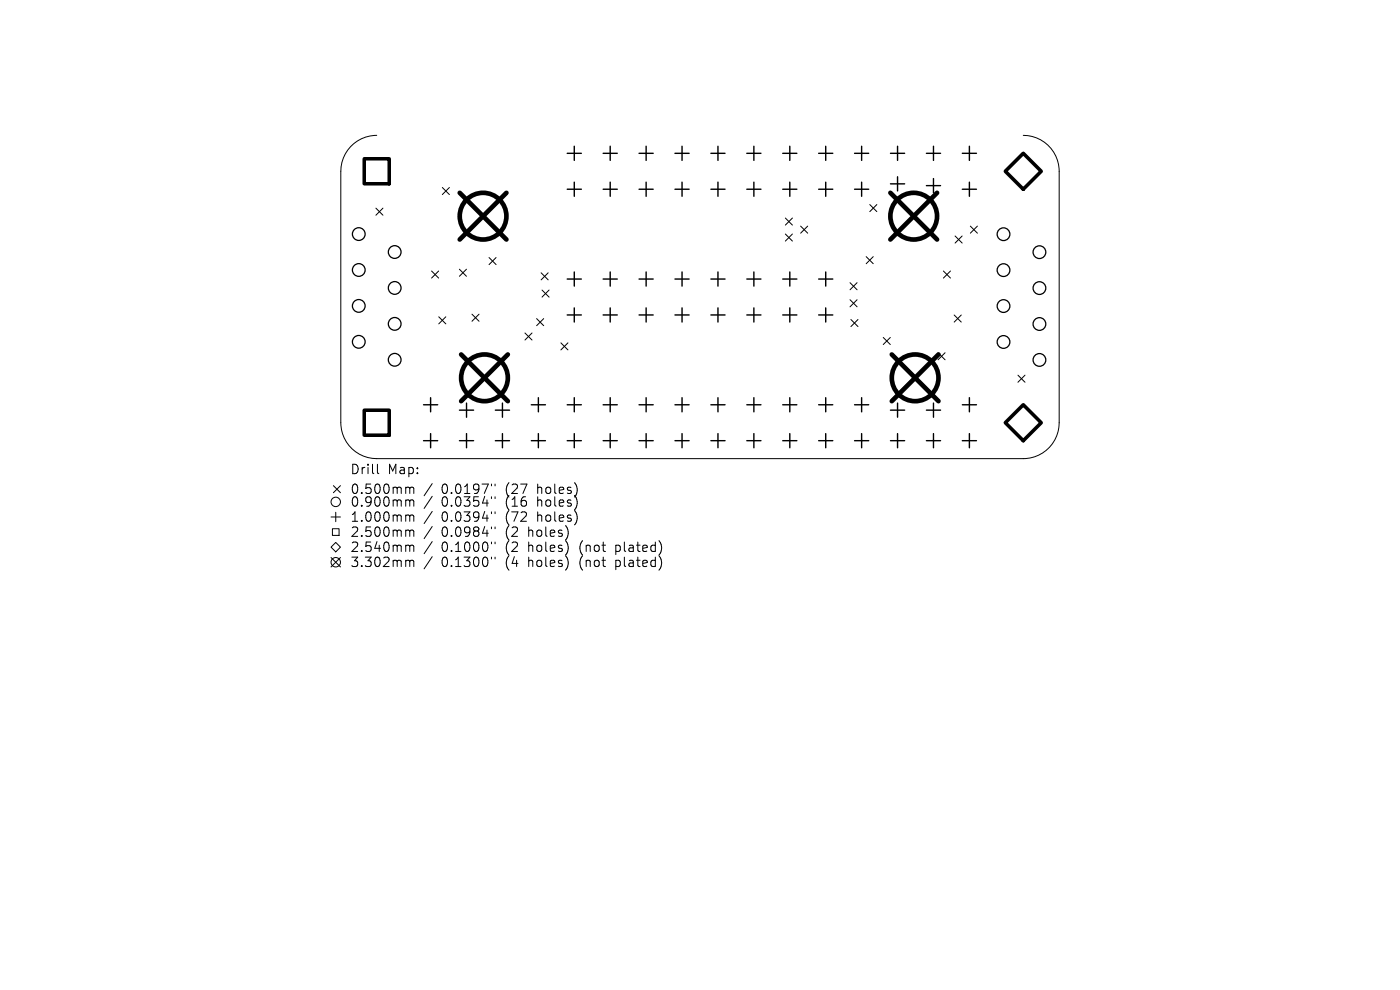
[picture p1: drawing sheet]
<svg xmlns="http://www.w3.org/2000/svg" width="297mm" height="210mm" viewBox="0 0 297 210" stroke-linecap="round" stroke-linejoin="round" font-family="sans-serif">
<defs><g id="words">
<g font-size="2.8">
<text x="74.2" y="100.9">Drill</text>
<text x="82.2" y="100.9">Map:</text>
<text x="74.2" y="105.1">0.500mm</text>
<text x="74.2" y="107.8">0.900mm</text>
<text x="93.7" y="105.1">0.0197&quot;</text>
<text x="93.7" y="107.8">0.0354&quot;</text>
<text x="107.4" y="105.1">(27</text>
<text x="107.4" y="107.8">(16</text>
<text x="114.3" y="105.1">holes)</text>
<text x="114.3" y="107.8">holes)</text>
<text x="74.2" y="111">1.000mm</text>
<text x="93.7" y="111">0.0394&quot;</text>
<text x="107.4" y="111">(72</text>
<text x="114.3" y="111">holes)</text>
<text x="74.2" y="114.2">2.500mm</text>
<text x="74.2" y="117.4">2.540mm</text>
<text x="93.7" y="114.2">0.0984&quot;</text>
<text x="93.7" y="117.4">0.1000&quot;</text>
<text x="107.4" y="114.2">(2</text>
<text x="107.4" y="117.4">(2</text>
<text x="112.4" y="114.2">holes)</text>
<text x="112.4" y="117.4">holes)</text>
<text x="123.4" y="117.4">(not</text>
<text x="131.2" y="117.4">plated)</text>
<text x="74.2" y="120.6">3.302mm</text>
<text x="93.7" y="120.6">0.1300&quot;</text>
<text x="107.4" y="120.6">(4</text>
<text x="112.4" y="120.6">holes)</text>
<text x="123.4" y="120.6">(not</text>
<text x="131.2" y="120.6">plated)</text>
</g>
</g></defs>
<g fill="none" stroke="#000" stroke-width=".21">
<path d="M79.9 28.7a7.6 7.6 0 0 0-7.6 7.6v53.4a7.6 7.6 0 0 0 7.6 7.6h137.2a7.6 7.6 0 0 0 7.6-7.6v-53.4a7.6 7.6 0 0 0-7.6-7.6M93.8 39.8l1.5 1.5M95.3 39.8l-1.5 1.5M79.7 44.2l1.5 1.5M81.2 44.2l-1.5 1.5M91.6 57.5l1.5 1.5M93.1 57.5l-1.5 1.5M97.5 57.1l1.5 1.5M99 57.1l-1.5 1.5M103.7 54.6l1.5 1.5M105.2 54.6l-1.5 1.5M114.8 57.9l1.5 1.5"/>
<path d="M116.3 57.9l-1.5 1.5M166.6 46.3l1.5 1.5M166.6 49.6l1.5 1.5M168.1 46.3l-1.5 1.5M168.1 49.6l-1.5 1.5M169.8 48l1.5 1.5M171.3 48l-1.5 1.5M180.3 60l1.5 1.5M181.8 60l-1.5 1.5M183.8 54.4l1.5 1.5M184.5 43.4l1.5 1.5M185.3 54.4l-1.5 1.5"/>
<path d="M186 43.4l-1.5 1.5M200.1 57.5l1.5 1.5M201.6 57.5l-1.5 1.5M202.6 50.1l1.5 1.5M204.1 50.1l-1.5 1.5M205.9 48l1.5 1.5M207.4 48l-1.5 1.5M93.1 67.2l1.5 1.5M94.6 67.2l-1.5 1.5M100.1 66.7l1.5 1.5M101.6 66.7l-1.5 1.5M111.4 70.6l1.5 1.5"/>
<path d="M112.9 70.6l-1.5 1.5M113.8 67.6l1.5 1.5M115 61.5l1.5 1.5M115.3 67.6l-1.5 1.5M116.5 61.5l-1.5 1.5M119 72.7l1.5 1.5M120.5 72.7l-1.5 1.5M180.3 63.6l1.5 1.5M180.5 67.8l1.5 1.5M181.8 63.6l-1.5 1.5M182 67.8l-1.5 1.5M187.4 71.6l1.5 1.5"/>
<path d="M188.9 71.6l-1.5 1.5M199 74.8l1.5 1.5M200.5 74.8l-1.5 1.5M202.4 66.8l1.5 1.5M203.9 66.8l-1.5 1.5M216 79.6l1.5 1.5M217.5 79.6l-1.5 1.5M80.1 98.5v1.7l.3 .3M70.2 116.1l1-1 1 1-1 1zM70.2 109.7h2M70.2 118.3l2 2M70.5 112.2h1.4v1.4h-1.4z"/>
<path d="M70.7 103l1.5 1.5M71.2 108.7v2M72.2 103l-1.5 1.5M72.2 118.3l-2 2M86.4 103.3l.4 .1 .1 .2M86.4 106h.2l.3 .3M86.4 109.2h.2l.3 .3M86.4 112.4h.2l.3 .3M86.4 115.6h.2l.3 .3M86.4 118.8l.4 .1 .1 .2M86.9 103.6l.3-.3 .5 .1 .1 1.3M86.9 103.6v1.1"/>
<path d="M86.9 106.3v1.1M86.9 109.5v1.1M86.9 112.7v1.1M86.9 115.9v1.1M86.9 119.1v1.1M86.9 106.3l.3-.3 .5 .1 .1 1.3M86.9 109.5l.3-.3 .5 .1 .1 1.3M86.9 112.7l.3-.3 .5 .1 .1 1.3M86.9 115.9l.3-.3 .5 .1 .1 1.3M86.9 119.1l.3-.3 .5 .1 .1 1.3M91.7 102.6l-1.7 2.6M91.7 105.3l-1.7 2.6"/>
<path d="M91.7 108.5l-1.7 2.6M91.7 111.7l-1.7 2.6M91.7 114.9l-1.7 2.6M91.7 118.1l-1.7 2.6M104.3 102.7v.4M104.3 105.4v.4M104.3 108.6v.4M104.3 111.8v.4M104.3 115v.4M104.3 118.2v.4M105 102.7v.4M105 105.4v.4"/>
<path d="M105 108.6v.4M105 111.8v.4M105 115v.4M105 118.2v.4"/>
<circle cx="71.2" cy="106.5" r="1"/>
<circle cx="71.2" cy="119.3" r="1"/>
</g>
<g fill="none" stroke="#000" stroke-width=".27">
<circle cx="76.1" cy="49.7" r="1.35"/>
<circle cx="76.1" cy="57.3" r="1.35"/>
<circle cx="83.7" cy="53.5" r="1.35"/>
<circle cx="212.9" cy="49.7" r="1.35"/>
<circle cx="212.9" cy="57.3" r="1.35"/>
<circle cx="220.5" cy="53.5" r="1.35"/>
<circle cx="76.1" cy="72.5" r="1.35"/>
<circle cx="76.1" cy="64.9" r="1.35"/>
<circle cx="83.7" cy="76.3" r="1.35"/>
<circle cx="83.7" cy="61.1" r="1.35"/>
<circle cx="83.7" cy="68.7" r="1.35"/>
<circle cx="212.9" cy="64.9" r="1.35"/>
<circle cx="212.9" cy="72.5" r="1.35"/>
<circle cx="220.5" cy="76.4" r="1.35"/>
<circle cx="220.5" cy="61.1" r="1.35"/>
<circle cx="220.5" cy="68.7" r="1.35"/>
</g>
<g fill="none" stroke="#000" stroke-width=".3">
<path d="M120.3 32.5h3M121.8 31v3M121.8 38.6v3M128 32.5h3M129.5 31v3M129.5 38.6v3M135.6 32.5h3M137.1 31v3M137.1 38.6v3M143.2 32.5h3M144.7 31v3M144.7 38.6v3"/>
<path d="M150.8 32.5h3M152.3 31v3M152.3 38.6v3M158.4 32.5h3M159.9 31v3M159.9 38.6v3M166.1 32.5h3M167.6 31v3M167.6 38.6v3M173.7 32.5h3M175.2 31v3M175.2 38.6v3"/>
<path d="M181.3 32.5h3M182.8 31v3M182.8 38.6v3M188.9 32.5h3M188.9 39h3M190.4 31v3M190.4 37.5v3M196.5 32.5h3M196.5 39.4h3M198 31v3M198 37.9v3M204.2 32.5h3"/>
<path d="M205.7 31v3M205.7 38.6v3M120.3 40.1h3M120.3 59.2h3M121.8 57.7v3M128 40.1h3M128 59.2h3M129.5 57.7v3M135.6 40.1h3M135.6 59.2h3M137.1 57.7v3M143.2 40.1h3"/>
<path d="M143.2 59.2h3M144.7 57.7v3M150.8 40.1h3M150.8 59.2h3M152.3 57.7v3M158.4 40.1h3M158.4 59.2h3M159.9 57.7v3M166.1 40.1h3M166.1 59.2h3M167.6 57.7v3M173.7 40.1h3"/>
<path d="M173.7 59.2h3M175.2 57.7v3M181.3 40.1h3M204.2 40.1h3M120.3 66.8h3M121.8 65.3v3M128 66.8h3M129.5 65.3v3M135.6 66.8h3M137.1 65.3v3M143.2 66.8h3M144.7 65.3v3"/>
<path d="M150.8 66.8h3M152.3 65.3v3M158.4 66.8h3M159.9 65.3v3M166.1 66.8h3M167.6 65.3v3M173.7 66.8h3M175.2 65.3v3M89.9 85.9h3M89.9 93.5h3M91.4 84.4v3M91.4 92v3"/>
<path d="M97.5 93.5h3M97.5 87h3M99 85.5v3M99 92v3M105.1 93.5h3M105.1 87h3M106.6 85.5v3M106.6 92v3M112.7 85.9h3M112.7 93.5h3M114.2 84.4v3M114.2 92v3"/>
<path d="M120.3 85.9h3M120.3 93.5h3M121.8 84.4v3M121.8 92v3M128 85.9h3M128 93.5h3M129.5 84.4v3M129.5 92v3M135.6 85.9h3M135.6 93.5h3M137.1 84.4v3M137.1 92v3"/>
<path d="M143.2 85.9h3M143.2 93.5h3M144.7 84.4v3M144.7 92v3M150.8 85.9h3M150.8 93.5h3M152.3 84.4v3M152.3 92v3M158.4 85.9h3M158.4 93.5h3M159.9 84.4v3M159.9 92v3"/>
<path d="M166.1 85.9h3M166.1 93.5h3M167.6 84.4v3M167.6 92v3M173.7 85.9h3M173.7 93.5h3M175.2 84.4v3M175.2 92v3M181.3 85.9h3M181.3 93.5h3M182.8 84.4v3M182.8 92v3"/>
<path d="M188.9 93.5h3M188.9 87h3M190.4 85.5v3M190.4 92v3M196.5 93.5h3M196.5 87h3M198 85.5v3M198 92v3M204.2 85.9h3M204.2 93.5h3M205.7 84.4v3M205.7 92v3"/>
</g>
<path d="M77.3 33.7h5.3v5.3h-5.3zM77.3 87h5.3v5.3h-5.3z" fill="none" stroke="#000" stroke-width=".75"/>
<path d="M217.1 32.5l3.8 3.8-3.8 3.8-3.8-3.8zM213.3 89.7l3.8-3.8 3.8 3.8-3.8 3.8z" fill="none" stroke="#000" stroke-width=".76"/>
<g fill="none" stroke="#000" stroke-width=".99">
<path d="M97.5 40.9l9.9 9.9M107.4 40.9l-9.9 9.9M188.9 40.9l9.9 9.9M198.8 40.9l-9.9 9.9M97.8 75.2l9.9 9.9M107.7 75.2l-9.9 9.9M189.2 75.2l9.9 9.9M199.1 75.2l-9.9 9.9"/>
<circle cx="102.5" cy="45.9" r="5"/>
<circle cx="193.8" cy="45.9" r="5"/>
<circle cx="102.8" cy="80.1" r="5"/>
<circle cx="194.1" cy="80.1" r="5"/>
</g>
<use href="#words"/>
</svg>
